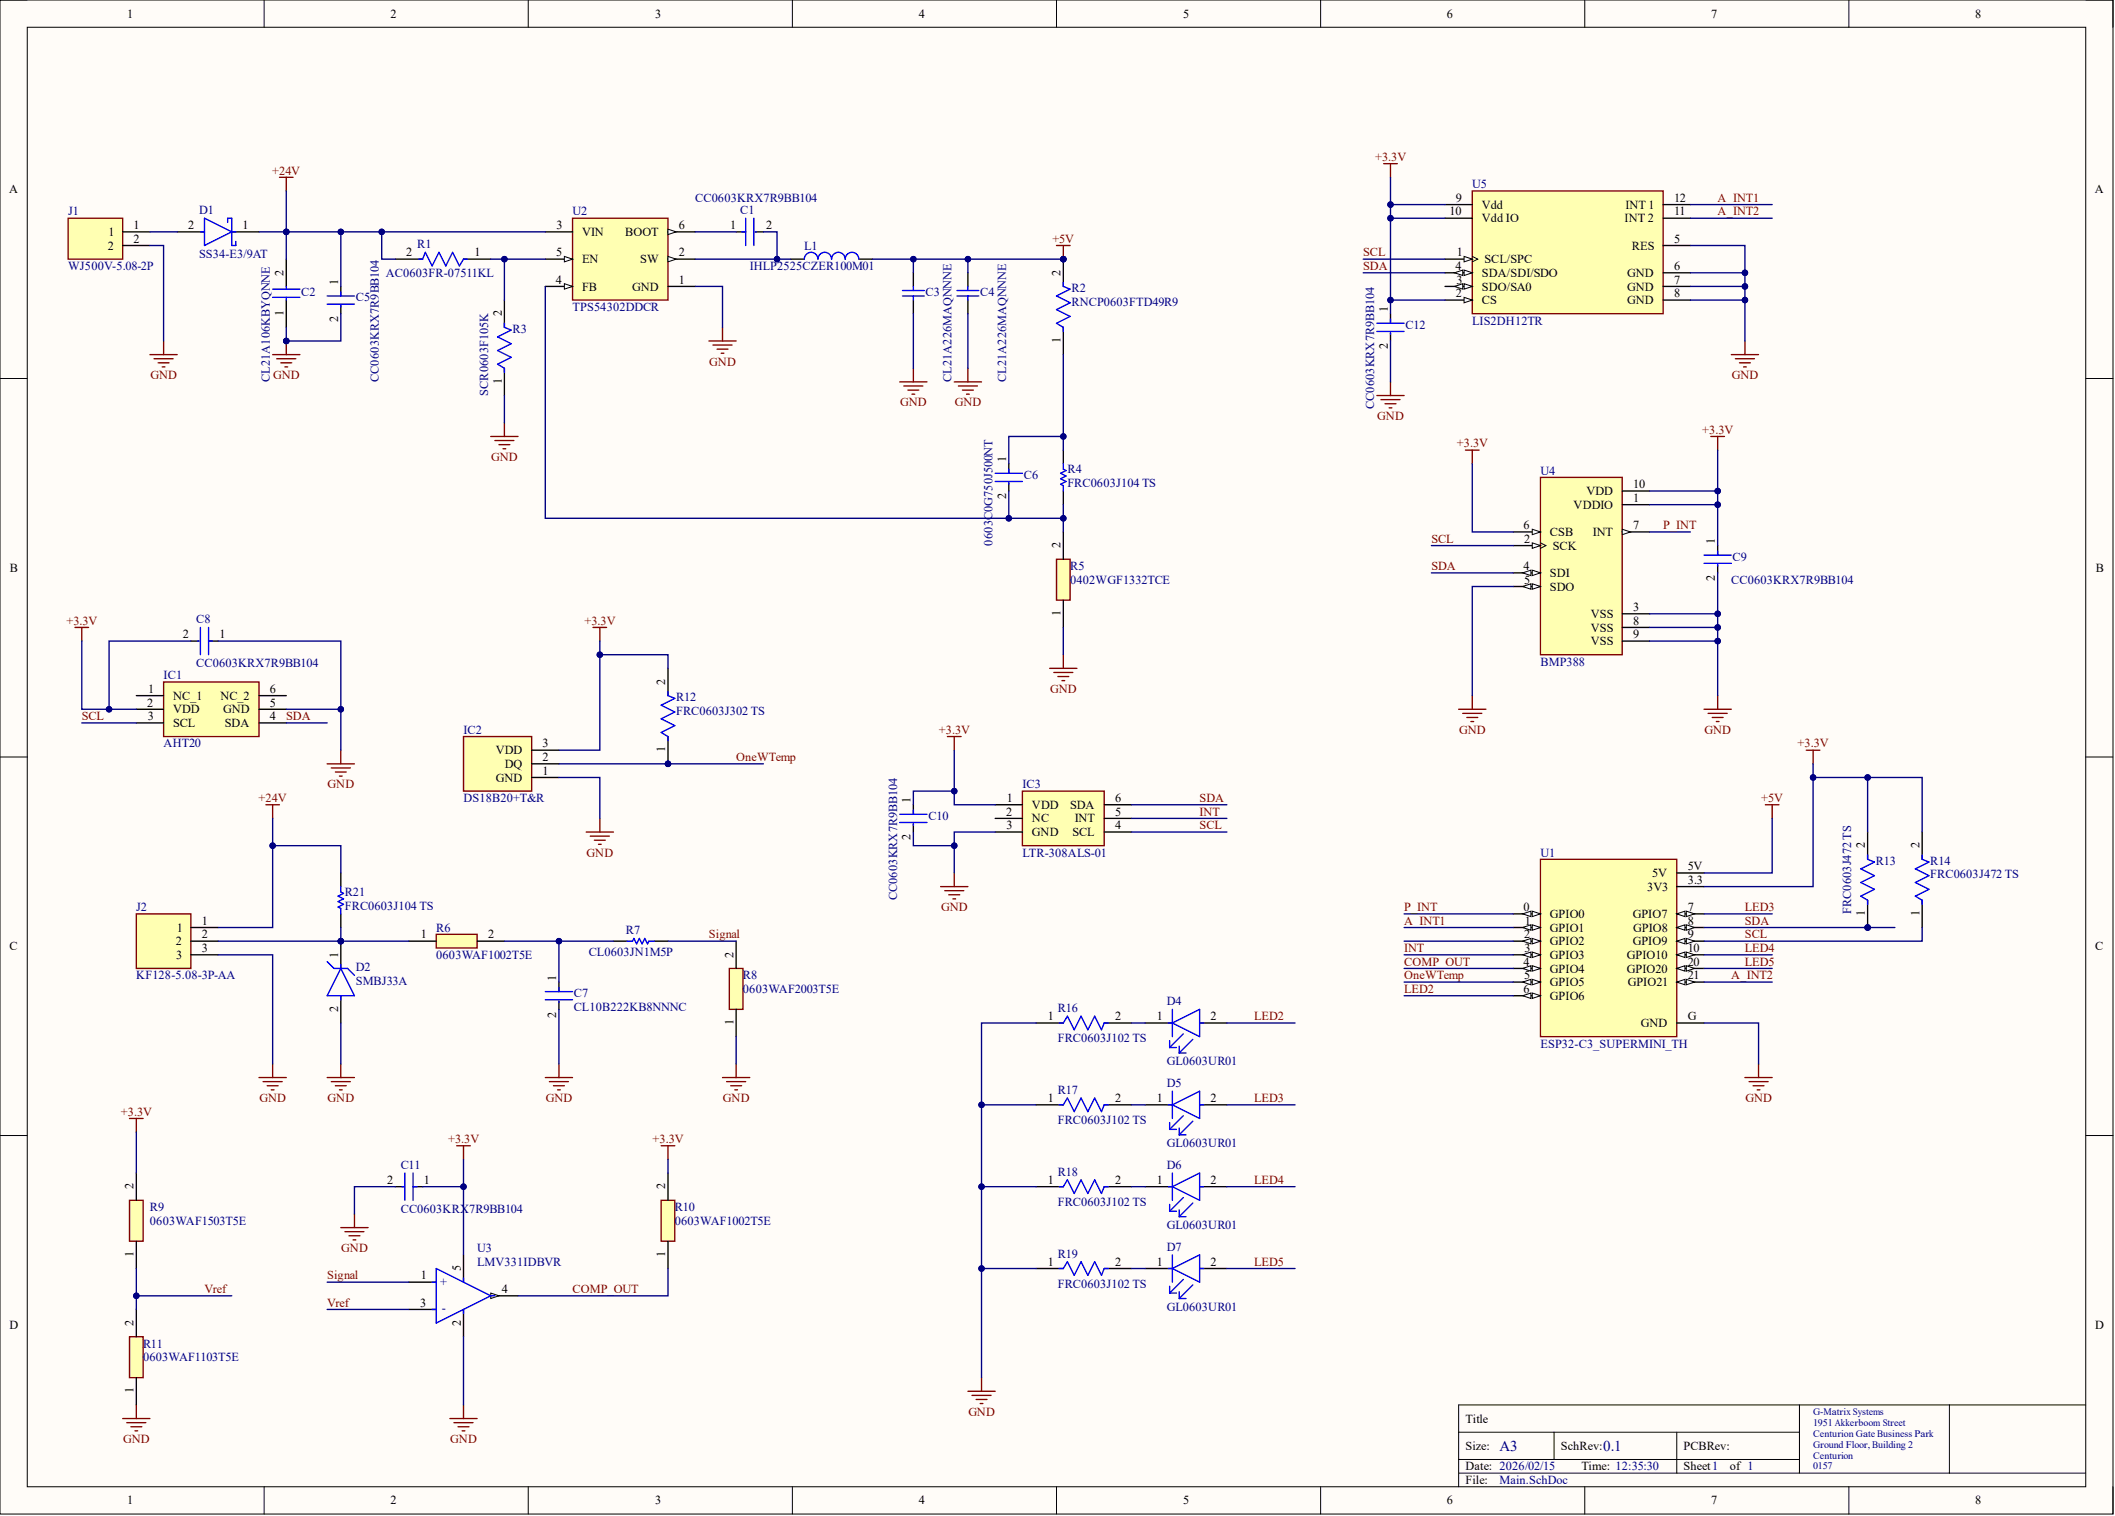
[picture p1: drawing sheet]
<svg xmlns="http://www.w3.org/2000/svg" width="393mm" height="282mm" viewBox="0 0 393 282" stroke-linecap="round" stroke-linejoin="round" font-family="sans-serif">
<defs><g id="words">
<g font-size="2.8" fill="#000081">
<text x="278.9" y="269.8">A3</text>
<text x="298.2" y="269.8">0.1</text>
</g>
<g font-size="2.3">
<text x="23.7" y="3.3">1</text>
<text x="72.6" y="3.3">2</text>
<text x="121.9" y="3.3">3</text>
<text x="170.9" y="3.3">4</text>
<text x="220.1" y="3.3">5</text>
<text x="269.1" y="3.3">6</text>
<text x="318.3" y="3.3">7</text>
<text x="367.4" y="3.3">8</text>
<text x="1.7" y="35.9">A</text>
<text x="389.6" y="35.9">A</text>
<text x="269.6" y="40.1">10</text>
<text x="270.8" y="37.5">9</text>
<text x="275.6" y="38.8">Vdd</text>
<text x="275.6" y="41.3">Vdd IO</text>
<text x="302.1" y="41.3">INT 2</text>
<text x="302.3" y="38.8">INT 1</text>
<text x="311.3" y="37.5">12</text>
<text x="311.3" y="40.1">11</text>
<text x="20" y="46.4">2</text>
<text x="20.2" y="43.9">1</text>
<text x="24.8" y="42.6">1</text>
<text x="24.8" y="45.1">2</text>
<text x="35" y="42.6">2</text>
<text x="45.1" y="42.6">1</text>
<text x="75.6" y="47.7">2</text>
<text x="88.2" y="47.7">1</text>
<text x="103.4" y="47.7">5</text>
<text x="103.5" y="42.6">3</text>
<text x="108.3" y="43.9">VIN</text>
<text x="116.3" y="43.9">BOOT</text>
<text x="126.3" y="42.6">6</text>
<text x="126.3" y="47.7">2</text>
<text x="135.8" y="42.6">1</text>
<text x="142.5" y="42.6">2</text>
<text x="270.9" y="47.7">1</text>
<text x="303.5" y="46.4">RES</text>
<text x="311.3" y="45.1">5</text>
<text x="52.7" y="51.2" transform="rotate(-90 52.7 51.2)">2</text>
<text x="62.9" y="53" transform="rotate(-90 62.9 53)">1</text>
<text x="103.4" y="52.7">4</text>
<text x="108.3" y="48.9">EN</text>
<text x="119.1" y="48.9">SW</text>
<text x="126.3" y="52.7">1</text>
<text x="197.2" y="51.2" transform="rotate(-90 197.2 51.2)">2</text>
<text x="270.7" y="50.2">4</text>
<text x="270.9" y="52.7">3</text>
<text x="275.6" y="51.5">SDA/SDI/SDO</text>
<text x="276.1" y="48.9">SCL/SPC</text>
<text x="302.6" y="51.5">GND</text>
<text x="311.3" y="50.2">6</text>
<text x="311.3" y="52.7">7</text>
<text x="52.7" y="58.7" transform="rotate(-90 52.7 58.7)">1</text>
<text x="62.9" y="59.8" transform="rotate(-90 62.9 59.8)">2</text>
<text x="93.3" y="58.8" transform="rotate(-90 93.3 58.8)">2</text>
<text x="108.3" y="54">FB</text>
<text x="117.6" y="54">GND</text>
<text x="258.1" y="58.1" transform="rotate(-90 258.1 58.1)">1</text>
<text x="270.8" y="55.3">2</text>
<text x="275.6" y="56.6">CS</text>
<text x="275.6" y="54">SDO/SA0</text>
<text x="302.6" y="54">GND</text>
<text x="302.6" y="56.6">GND</text>
<text x="311.3" y="55.3">8</text>
<text x="197.2" y="63.7" transform="rotate(-90 197.2 63.7)">1</text>
<text x="258.1" y="64.9" transform="rotate(-90 258.1 64.9)">2</text>
<text x="93.3" y="71.3" transform="rotate(-90 93.3 71.3)">1</text>
<text x="187.1" y="86" transform="rotate(-90 187.1 86)">1</text>
<text x="187.1" y="92.8" transform="rotate(-90 187.1 92.8)">2</text>
<text x="292.7" y="94.6">VDDIO</text>
<text x="295" y="92.1">VDD</text>
<text x="303.7" y="90.8">10</text>
<text x="303.7" y="93.3">1</text>
<text x="197.2" y="101.9" transform="rotate(-90 197.2 101.9)">2</text>
<text x="283.4" y="98.4">6</text>
<text x="283.4" y="100.9">2</text>
<text x="288.3" y="99.7">CSB</text>
<text x="296.2" y="99.7">INT</text>
<text x="303.7" y="98.4">7</text>
<text x="318.9" y="101.2" transform="rotate(-90 318.9 101.2)">1</text>
<text x="1.9" y="106.3">B</text>
<text x="283.4" y="106">4</text>
<text x="288.3" y="107.3">SDI</text>
<text x="288.8" y="102.2">SCK</text>
<text x="389.8" y="106.3">B</text>
<text x="283.4" y="108.5">5</text>
<text x="288.3" y="109.8">SDO</text>
<text x="303.7" y="113.6">3</text>
<text x="318.9" y="108" transform="rotate(-90 318.9 108)">2</text>
<text x="34" y="118.7">2</text>
<text x="40.8" y="118.7">1</text>
<text x="197.2" y="114.5" transform="rotate(-90 197.2 114.5)">1</text>
<text x="295.9" y="114.9">VSS</text>
<text x="295.9" y="117.4">VSS</text>
<text x="295.9" y="120">VSS</text>
<text x="303.7" y="116.2">8</text>
<text x="303.7" y="118.7">9</text>
<text x="27.4" y="131.4">2</text>
<text x="27.6" y="128.8">1</text>
<text x="32.2" y="130.1">NC_1</text>
<text x="41" y="130.1">NC_2</text>
<text x="50.2" y="131.4">5</text>
<text x="50.2" y="128.8">6</text>
<text x="123.7" y="127.3" transform="rotate(-90 123.7 127.3)">2</text>
<text x="27.5" y="133.9">3</text>
<text x="32.2" y="132.6">VDD</text>
<text x="32.2" y="135.2">SCL</text>
<text x="41.5" y="132.6">GND</text>
<text x="41.8" y="135.2">SDA</text>
<text x="50.2" y="133.9">4</text>
<text x="92.2" y="140.2">VDD</text>
<text x="93.9" y="142.8">DQ</text>
<text x="100.9" y="141.5">2</text>
<text x="100.9" y="139">3</text>
<text x="123.7" y="139.8" transform="rotate(-90 123.7 139.8)">1</text>
<text x="92.2" y="145.3">GND</text>
<text x="100.9" y="144">1</text>
<text x="169.4" y="149.4" transform="rotate(-90 169.4 149.4)">1</text>
<text x="187.3" y="149.1">1</text>
<text x="207.4" y="149.1">6</text>
<text x="187.1" y="151.7">2</text>
<text x="187.2" y="154.2">3</text>
<text x="191.9" y="150.4">VDD</text>
<text x="191.9" y="152.9">NC</text>
<text x="191.9" y="155.5">GND</text>
<text x="199" y="150.4">SDA</text>
<text x="199.4" y="155.5">SCL</text>
<text x="199.9" y="152.9">INT</text>
<text x="207.4" y="154.2">4</text>
<text x="207.4" y="151.7">5</text>
<text x="169.4" y="156.2" transform="rotate(-90 169.4 156.2)">2</text>
<text x="313.9" y="161.8">5V</text>
<text x="346.8" y="157.7" transform="rotate(-90 346.8 157.7)">2</text>
<text x="357" y="157.7" transform="rotate(-90 357 157.7)">2</text>
<text x="306.4" y="165.6">3V3</text>
<text x="307.3" y="163.1">5V</text>
<text x="313.9" y="164.3">3.3</text>
<text x="32.9" y="173.2">1</text>
<text x="37.5" y="171.9">1</text>
<text x="283.4" y="169.4">0</text>
<text x="283.6" y="171.9">1</text>
<text x="288.3" y="170.7">GPIO0</text>
<text x="288.3" y="173.2">GPIO1</text>
<text x="303.6" y="170.7">GPIO7</text>
<text x="303.7" y="173.2">GPIO8</text>
<text x="313.9" y="169.4">7</text>
<text x="313.9" y="171.9">8</text>
<text x="346.8" y="170.3" transform="rotate(-90 346.8 170.3)">1</text>
<text x="357" y="170.3" transform="rotate(-90 357 170.3)">1</text>
<text x="1.8" y="176.7">C</text>
<text x="32.7" y="175.7">2</text>
<text x="32.8" y="178.3">3</text>
<text x="37.5" y="174.5">2</text>
<text x="37.5" y="177">3</text>
<text x="62.9" y="178" transform="rotate(-90 62.9 178)">1</text>
<text x="78.3" y="174.5">1</text>
<text x="90.8" y="174.5">2</text>
<text x="136.4" y="178" transform="rotate(-90 136.4 178)">2</text>
<text x="283.4" y="179.6">4</text>
<text x="283.4" y="174.5">2</text>
<text x="283.5" y="177">3</text>
<text x="288.3" y="175.7">GPIO2</text>
<text x="288.3" y="178.3">GPIO3</text>
<text x="302.5" y="178.3">GPIO10</text>
<text x="303.6" y="175.7">GPIO9</text>
<text x="313.9" y="174.5">9</text>
<text x="313.9" y="177">10</text>
<text x="313.9" y="179.6">20</text>
<text x="389.7" y="176.7">C</text>
<text x="103.4" y="182.3" transform="rotate(-90 103.4 182.3)">1</text>
<text x="283.4" y="184.6">6</text>
<text x="283.4" y="182.1">5</text>
<text x="288.3" y="180.8">GPIO4</text>
<text x="288.3" y="183.4">GPIO5</text>
<text x="288.3" y="185.9">GPIO6</text>
<text x="302.5" y="180.8">GPIO20</text>
<text x="302.7" y="183.4">GPIO21</text>
<text x="313.9" y="182.1">21</text>
<text x="62.9" y="188.2" transform="rotate(-90 62.9 188.2)">2</text>
<text x="103.4" y="189.2" transform="rotate(-90 103.4 189.2)">2</text>
<text x="136.4" y="190.5" transform="rotate(-90 136.4 190.5)">1</text>
<text x="194.9" y="189.7">1</text>
<text x="207.4" y="189.7">2</text>
<text x="215.2" y="189.7">1</text>
<text x="225.1" y="189.7">2</text>
<text x="305.2" y="191">GND</text>
<text x="313.9" y="189.7">G</text>
<text x="194.9" y="204.9">1</text>
<text x="207.4" y="204.9">2</text>
<text x="215.2" y="204.9">1</text>
<text x="225.1" y="204.9">2</text>
<text x="24.8" y="221.1" transform="rotate(-90 24.8 221.1)">2</text>
<text x="72" y="220.1">2</text>
<text x="78.8" y="220.1">1</text>
<text x="123.7" y="221.1" transform="rotate(-90 123.7 221.1)">2</text>
<text x="194.9" y="220.1">1</text>
<text x="207.4" y="220.1">2</text>
<text x="215.2" y="220.1">1</text>
<text x="225.1" y="220.1">2</text>
<text x="24.8" y="233.7" transform="rotate(-90 24.8 233.7)">1</text>
<text x="123.7" y="233.7" transform="rotate(-90 123.7 233.7)">1</text>
<text x="78.3" y="237.9">1</text>
<text x="85.7" y="236.4" transform="rotate(-90 85.7 236.4)">5</text>
<text x="194.9" y="235.3">1</text>
<text x="207.4" y="235.3">2</text>
<text x="215.2" y="235.3">1</text>
<text x="225.1" y="235.3">2</text>
<text x="78.2" y="243">3</text>
<text x="93.3" y="240.4">4</text>
<text x="1.8" y="247.1">D</text>
<text x="24.8" y="246.5" transform="rotate(-90 24.8 246.5)">2</text>
<text x="85.7" y="246.5" transform="rotate(-90 85.7 246.5)">2</text>
<text x="389.7" y="247.1">D</text>
<text x="24.8" y="259" transform="rotate(-90 24.8 259)">1</text>
<text x="272.5" y="264.5">Title</text>
<text x="272.5" y="269.6">Size:</text>
<text x="290.3" y="269.6">SchRev:</text>
<text x="313.1" y="269.6">PCBRev:</text>
<text x="272.5" y="273.4">Date: 2026/02/15</text>
<text x="272.5" y="275.9">File:</text>
<text x="294.1" y="273.4">Time: 12:35:30</text>
<text x="313.1" y="273.4">Sheet1</text>
<text x="321.7" y="273.4">of 1</text>
<text x="23.7" y="279.7">1</text>
<text x="72.6" y="279.7">2</text>
<text x="121.9" y="279.7">3</text>
<text x="170.9" y="279.7">4</text>
<text x="220.1" y="279.7">5</text>
<text x="269.1" y="279.7">6</text>
<text x="318.3" y="279.7">7</text>
<text x="367.4" y="279.7">8</text>
</g>
<g font-size="2.3" fill="#810000">
<text x="255.7" y="29.9">+3.3V</text>
<text x="50.6" y="32.5">+24V</text>
<text x="319.5" y="37.5">A_INT1</text>
<text x="319.5" y="40.1">A_INT2</text>
<text x="195.7" y="45.1">+5V</text>
<text x="253.5" y="47.7">SCL</text>
<text x="253.5" y="50.2">SDA</text>
<text x="28" y="70.5">GND</text>
<text x="50.8" y="70.5">GND</text>
<text x="131.9" y="68">GND</text>
<text x="322.1" y="70.5">GND</text>
<text x="167.4" y="75.6">GND</text>
<text x="177.6" y="75.6">GND</text>
<text x="256.2" y="78.1">GND</text>
<text x="270.9" y="83.2">+3.3V</text>
<text x="316.6" y="80.6">+3.3V</text>
<text x="91.4" y="85.7">GND</text>
<text x="266.2" y="100.9">SCL</text>
<text x="309.3" y="98.4">P_INT</text>
<text x="266.2" y="106">SDA</text>
<text x="12.3" y="116.2">+3.3V</text>
<text x="108.7" y="116.2">+3.3V</text>
<text x="195.3" y="128.8">GND</text>
<text x="15.2" y="133.9">SCL</text>
<text x="53.2" y="133.9">SDA</text>
<text x="174.6" y="136.4">+3.3V</text>
<text x="271.4" y="136.4">GND</text>
<text x="317" y="136.4">GND</text>
<text x="136.9" y="141.5">OneWTemp</text>
<text x="334.3" y="139">+3.3V</text>
<text x="48.1" y="149.1">+24V</text>
<text x="60.9" y="146.6">GND</text>
<text x="223.1" y="149.1">SDA</text>
<text x="327.6" y="149.1">+5V</text>
<text x="223.1" y="154.2">SCL</text>
<text x="223.1" y="151.7">INT</text>
<text x="109.1" y="159.3">GND</text>
<text x="175" y="169.4">GND</text>
<text x="261.1" y="171.9">A_INT1</text>
<text x="261.1" y="169.4">P_INT</text>
<text x="324.5" y="171.9">SDA</text>
<text x="324.5" y="169.4">LED3</text>
<text x="131.8" y="174.5">Signal</text>
<text x="261.1" y="179.6">COMP_OUT</text>
<text x="261.1" y="177">INT</text>
<text x="324.5" y="174.5">SCL</text>
<text x="324.5" y="177">LED4</text>
<text x="324.5" y="179.6">LED5</text>
<text x="261.1" y="182.1">OneWTemp</text>
<text x="261.1" y="184.6">LED2</text>
<text x="322" y="182.1">A_INT2</text>
<text x="233.2" y="189.7">LED2</text>
<text x="22.5" y="207.5">+3.3V</text>
<text x="48.3" y="204.9">GND</text>
<text x="60.9" y="204.9">GND</text>
<text x="101.5" y="204.9">GND</text>
<text x="134.5" y="204.9">GND</text>
<text x="233.2" y="204.9">LED3</text>
<text x="324.6" y="204.9">GND</text>
<text x="83.3" y="212.5">+3.3V</text>
<text x="121.4" y="212.5">+3.3V</text>
<text x="233.2" y="220.1">LED4</text>
<text x="63.5" y="232.8">GND</text>
<text x="60.8" y="237.9">Signal</text>
<text x="233.2" y="235.3">LED5</text>
<text x="38" y="240.4">Vref</text>
<text x="60.8" y="243">Vref</text>
<text x="106.5" y="240.4">COMP_OUT</text>
<text x="180.1" y="263.2">GND</text>
<text x="22.9" y="268.3">GND</text>
<text x="83.8" y="268.3">GND</text>
</g>
<g font-size="2.3" fill="#000081">
<text x="273.8" y="35">U5</text>
<text x="12.7" y="40.1">J1</text>
<text x="37" y="39.8">D1</text>
<text x="106.5" y="40.1">U2</text>
<text x="129.3" y="37.5">CC0603KRX7R9BB104</text>
<text x="137.7" y="39.8">C1</text>
<text x="37" y="47.9">SS34-E3/9AT</text>
<text x="77.6" y="46.2">R1</text>
<text x="149.6" y="46.4">L1</text>
<text x="12.7" y="50.2">WJ500V-5.08-2P</text>
<text x="71.7" y="51.5">AC0603FR-07511KL</text>
<text x="139.4" y="50.2">IHLP2525CZER100M01</text>
<text x="56" y="55">C2</text>
<text x="66.2" y="56">C5</text>
<text x="106.5" y="57.8">TPS54302DDCR</text>
<text x="172.1" y="55">C3</text>
<text x="182.3" y="55">C4</text>
<text x="199.3" y="54.3">R2</text>
<text x="199.3" y="56.8">RNCP0603FTD49R9</text>
<text x="95.3" y="61.9">R3</text>
<text x="261.4" y="61.1">C12</text>
<text x="273.8" y="60.4">LIS2DH12TR</text>
<text x="50.2" y="71" transform="rotate(-90 50.2 71)">CL21A106KBYQNNE</text>
<text x="70.5" y="71" transform="rotate(-90 70.5 71)">CC0603KRX7R9BB104</text>
<text x="177" y="71" transform="rotate(-90 177 71)">CL21A226MAQNNNE</text>
<text x="187.1" y="71" transform="rotate(-90 187.1 71)">CL21A226MAQNNNE</text>
<text x="90.8" y="73.5" transform="rotate(-90 90.8 73.5)">SCR0603F105K</text>
<text x="255.6" y="76.1" transform="rotate(-90 255.6 76.1)">CC0603KRX7R9BB104</text>
<text x="190.4" y="89">C6</text>
<text x="198.5" y="88">R4</text>
<text x="286.5" y="88.3">U4</text>
<text x="198.5" y="90.5">FRC0603J104 TS</text>
<text x="184.6" y="101.4" transform="rotate(-90 184.6 101.4)">0603C0G750J500NT</text>
<text x="199" y="106">R5</text>
<text x="322.2" y="104.2">C9</text>
<text x="199" y="108.5">0402WGF1332TCE</text>
<text x="322" y="108.5">CC0603KRX7R9BB104</text>
<text x="36.5" y="115.9">C8</text>
<text x="36.5" y="124">CC0603KRX7R9BB104</text>
<text x="286.5" y="123.8">BMP388</text>
<text x="30.4" y="126.3">IC1</text>
<text x="125.8" y="130.4">R12</text>
<text x="86.2" y="136.4">IC2</text>
<text x="125.8" y="132.9">FRC0603J302 TS</text>
<text x="30.4" y="139">AHT20</text>
<text x="86.2" y="149.1">DS18B20+T&amp;R</text>
<text x="190.1" y="146.6">IC3</text>
<text x="172.7" y="152.4">C10</text>
<text x="190.1" y="159.3">LTR-308ALS-01</text>
<text x="286.5" y="159.3">U1</text>
<text x="348.9" y="160.8">R13</text>
<text x="359" y="160.8">R14</text>
<text x="64.1" y="166.6">R21</text>
<text x="166.8" y="167.4" transform="rotate(-90 166.8 167.4)">CC0603KRX7R9BB104</text>
<text x="359" y="163.3">FRC0603J472 TS</text>
<text x="25.4" y="169.4">J2</text>
<text x="64.1" y="169.2">FRC0603J104 TS</text>
<text x="81.1" y="173.2">R6</text>
<text x="116.4" y="173.7">R7</text>
<text x="344.3" y="169.9" transform="rotate(-90 344.3 169.9)">FRC0603J472TS</text>
<text x="81.1" y="178.3">0603WAF1002T5E</text>
<text x="109.5" y="177.8">CL0603JN1M5P</text>
<text x="25.4" y="182.1">KF128-5.08-3P-AA</text>
<text x="66.2" y="180.6">D2</text>
<text x="66.2" y="183.1">SMBJ33A</text>
<text x="106.7" y="185.4">C7</text>
<text x="138.2" y="182.1">R8</text>
<text x="138.2" y="184.6">0603WAF2003T5E</text>
<text x="106.7" y="187.9">CL10B222KB8NNNC</text>
<text x="196.7" y="188.2">R16</text>
<text x="217" y="186.9">D4</text>
<text x="196.7" y="193.8">FRC0603J102 TS</text>
<text x="286.5" y="194.8">ESP32-C3_SUPERMINI_TH</text>
<text x="196.7" y="203.4">R17</text>
<text x="217" y="202.1">D5</text>
<text x="217" y="198.1">GL0603UR01</text>
<text x="196.7" y="209">FRC0603J102 TS</text>
<text x="217" y="213.3">GL0603UR01</text>
<text x="74.5" y="217.3">C11</text>
<text x="196.7" y="218.6">R18</text>
<text x="217" y="217.3">D6</text>
<text x="27.9" y="225.2">R9</text>
<text x="27.9" y="227.7">0603WAF1503T5E</text>
<text x="74.5" y="225.5">CC0603KRX7R9BB104</text>
<text x="125.5" y="225.2">R10</text>
<text x="125.5" y="227.7">0603WAF1002T5E</text>
<text x="196.7" y="224.2">FRC0603J102 TS</text>
<text x="88.7" y="232.8">U3</text>
<text x="196.7" y="233.8">R19</text>
<text x="217" y="228.5">GL0603UR01</text>
<text x="217" y="232.6">D7</text>
<text x="81.9" y="239.2">+</text>
<text x="88.7" y="235.3">LMV331IDBVR</text>
<text x="196.7" y="239.4">FRC0603J102 TS</text>
<text x="82.1" y="244">-</text>
<text x="217" y="243.7">GL0603UR01</text>
<text x="26.6" y="250.6">R11</text>
<text x="26.6" y="253.1">0603WAF1103T5E</text>
<text x="278.9" y="275.9">Main.SchDoc</text>
</g>
<g font-size="1.9" fill="#000081">
<text x="337.2" y="263.1">G-Matrix Systems</text>
<text x="337.2" y="267.1">Centurion Gate Business Park</text>
<text x="337.2" y="269.2">Ground Floor, Building 2</text>
<text x="337.2" y="265.1">1951 Akkerboom Street</text>
<text x="337.2" y="271.2">Centurion</text>
<text x="337.2" y="273.2">0157</text>
</g>
</g></defs>
<path d="M0 0h393v281.5h-393z" fill-rule="evenodd" fill="#fffcf8"/>
<path d="M0 0h393v281.5h-393z" fill="none" stroke="#000" stroke-width=".19"/>
<path d="M5.1 5.1h382.8v271.3h-382.8z" fill-rule="evenodd" fill="#fffcf8"/>
<g fill="none" stroke="#000" stroke-width=".19">
<path d="M0 0h5.1M49.1 0v5.1M98.2 0v5.1M147.4 0v5.1M196.5 0v5.1M245.6 0v5.1M294.7 0v5.1M343.9 0v5.1M387.9 0h5.1v5.1M5.1 5.1h382.8v271.3h-382.8zM0 70.4h5.1M387.9 70.4h5.1"/>
<path d="M0 140.8h5.1M387.9 140.8h5.1M0 211.1h5.1M387.9 211.1h5.1M49.1 276.4v5.1M98.2 276.4v5.1M147.4 276.4v5.1M196.5 276.4v5.1M245.6 276.4v5.1M271.3 266.3h63.4M271.3 273.9h116.6M271.3 271.4h63.4"/>
<path d="M289 266.3v5.1M294.7 276.4v5.1M311.8 266.3v7.6M334.7 261.2v12.7M343.9 276.4v5.1M362.6 261.2v12.7M387.9 261.2h-116.6v15.2M393 276.4v5.1"/>
</g>
<path d="M286.5 159.8h25.3v32.9h-25.3z" fill-rule="evenodd" fill="#ffffb2"/>
<path d="M286.5 159.8h25.3v32.9h-25.3z" fill="none" stroke="#810000" stroke-width=".25"/>
<path d="M281.4 169.9h5.1" fill="none" stroke="#000" stroke-width=".25"/>
<path d="M285 169.4l1.5 .5-1.5 .5z" fill="#f8fcff"/>
<path d="M285 169.4l1.5 .5-1.5 .5z" fill="none" stroke="#000" stroke-width=".19"/>
<path d="M283.2 169.9l1.5-.5v1z" fill="#f8fcff"/>
<path d="M283.2 169.9l1.5-.5v1z" fill="none" stroke="#000" stroke-width=".19"/>
<path d="M281.4 172.5h5.1" fill="none" stroke="#000" stroke-width=".25"/>
<path d="M285 171.9l1.5 .6-1.5 .5z" fill="#f8fcff"/>
<path d="M285 171.9l1.5 .6-1.5 .5z" fill="none" stroke="#000" stroke-width=".19"/>
<path d="M283.2 172.5l1.5-.6v1.1z" fill="#f8fcff"/>
<path d="M283.2 172.5l1.5-.6v1.1z" fill="none" stroke="#000" stroke-width=".19"/>
<path d="M281.4 175h5.1" fill="none" stroke="#000" stroke-width=".25"/>
<path d="M285 174.5l1.5 .5-1.5 .5z" fill="#f8fcff"/>
<path d="M285 174.5l1.5 .5-1.5 .5z" fill="none" stroke="#000" stroke-width=".19"/>
<path d="M283.2 175l1.5-.5v1z" fill="#f8fcff"/>
<path d="M283.2 175l1.5-.5v1z" fill="none" stroke="#000" stroke-width=".19"/>
<path d="M281.4 177.5h5.1" fill="none" stroke="#000" stroke-width=".25"/>
<path d="M285 177l1.5 .5-1.5 .5z" fill="#f8fcff"/>
<path d="M285 177l1.5 .5-1.5 .5z" fill="none" stroke="#000" stroke-width=".19"/>
<path d="M283.2 177.5l1.5-.5v1z" fill="#f8fcff"/>
<path d="M283.2 177.5l1.5-.5v1z" fill="none" stroke="#000" stroke-width=".19"/>
<path d="M281.4 180.1h5.1" fill="none" stroke="#000" stroke-width=".25"/>
<path d="M285 179.6l1.5 .5-1.5 .5z" fill="#f8fcff"/>
<path d="M285 179.6l1.5 .5-1.5 .5z" fill="none" stroke="#000" stroke-width=".19"/>
<path d="M283.2 180.1l1.5-.5v1z" fill="#f8fcff"/>
<path d="M283.2 180.1l1.5-.5v1z" fill="none" stroke="#000" stroke-width=".19"/>
<path d="M281.4 182.6h5.1" fill="none" stroke="#000" stroke-width=".25"/>
<path d="M285 182.1l1.5 .5-1.5 .5z" fill="#f8fcff"/>
<path d="M285 182.1l1.5 .5-1.5 .5z" fill="none" stroke="#000" stroke-width=".19"/>
<path d="M283.2 182.6l1.5-.5v1z" fill="#f8fcff"/>
<path d="M283.2 182.6l1.5-.5v1z" fill="none" stroke="#000" stroke-width=".19"/>
<path d="M281.4 185.1h5.1" fill="none" stroke="#000" stroke-width=".25"/>
<path d="M285 184.6l1.5 .5-1.5 .5z" fill="#f8fcff"/>
<path d="M285 184.6l1.5 .5-1.5 .5z" fill="none" stroke="#000" stroke-width=".19"/>
<path d="M283.2 185.1l1.5-.5v1z" fill="#f8fcff"/>
<path d="M283.2 185.1l1.5-.5v1z" fill="none" stroke="#000" stroke-width=".19"/>
<path d="M311.8 162.3h5.1M311.8 164.8h5.1M311.8 169.9h5.1" fill="none" stroke="#000" stroke-width=".25"/>
<path d="M311.8 169.9l1.6-.5v1z" fill="#f8fcff"/>
<path d="M311.8 169.9l1.6-.5v1z" fill="none" stroke="#000" stroke-width=".19"/>
<path d="M313.6 169.4l1.5 .5-1.5 .5z" fill="#f8fcff"/>
<path d="M313.6 169.4l1.5 .5-1.5 .5z" fill="none" stroke="#000" stroke-width=".19"/>
<path d="M311.8 172.5h5.1" fill="none" stroke="#000" stroke-width=".25"/>
<path d="M311.8 172.5l1.6-.6v1.1z" fill="#f8fcff"/>
<path d="M311.8 172.5l1.6-.6v1.1z" fill="none" stroke="#000" stroke-width=".19"/>
<path d="M313.6 171.9l1.5 .6-1.5 .5z" fill="#f8fcff"/>
<path d="M313.6 171.9l1.5 .6-1.5 .5z" fill="none" stroke="#000" stroke-width=".19"/>
<path d="M311.8 175h5.1" fill="none" stroke="#000" stroke-width=".25"/>
<path d="M311.8 175l1.6-.5v1z" fill="#f8fcff"/>
<path d="M311.8 175l1.6-.5v1z" fill="none" stroke="#000" stroke-width=".19"/>
<path d="M313.6 174.5l1.5 .5-1.5 .5z" fill="#f8fcff"/>
<path d="M313.6 174.5l1.5 .5-1.5 .5z" fill="none" stroke="#000" stroke-width=".19"/>
<path d="M311.8 177.5h5.1" fill="none" stroke="#000" stroke-width=".25"/>
<path d="M311.8 177.5l1.6-.5v1z" fill="#f8fcff"/>
<path d="M311.8 177.5l1.6-.5v1z" fill="none" stroke="#000" stroke-width=".19"/>
<path d="M313.6 177l1.5 .5-1.5 .5z" fill="#f8fcff"/>
<path d="M313.6 177l1.5 .5-1.5 .5z" fill="none" stroke="#000" stroke-width=".19"/>
<path d="M311.8 180.1h5.1" fill="none" stroke="#000" stroke-width=".25"/>
<path d="M311.8 180.1l1.6-.5v1z" fill="#f8fcff"/>
<path d="M311.8 180.1l1.6-.5v1z" fill="none" stroke="#000" stroke-width=".19"/>
<path d="M313.6 179.6l1.5 .5-1.5 .5z" fill="#f8fcff"/>
<path d="M313.6 179.6l1.5 .5-1.5 .5z" fill="none" stroke="#000" stroke-width=".19"/>
<path d="M311.8 182.6h5.1" fill="none" stroke="#000" stroke-width=".25"/>
<path d="M311.8 182.6l1.6-.5v1z" fill="#f8fcff"/>
<path d="M311.8 182.6l1.6-.5v1z" fill="none" stroke="#000" stroke-width=".19"/>
<path d="M313.6 182.1l1.5 .5-1.5 .5z" fill="#f8fcff"/>
<path d="M313.6 182.1l1.5 .5-1.5 .5z" fill="none" stroke="#000" stroke-width=".19"/>
<path d="M311.8 190.2h5.1" fill="none" stroke="#000" stroke-width=".25"/>
<path d="M12.7 40.6h10.1v7.6h-10.1z" fill-rule="evenodd" fill="#ffffb2"/>
<path d="M12.7 40.6h10.1v7.6h-10.1zM27.9 65.9h5.1M28.6 66.7h3.6M29.4 67.5h2M30.2 68.2h.5M30.4 63.4v2.5M328.3 149.6h2.6M329.6 149.6v2.6" fill="none" stroke="#810000" stroke-width=".25"/>
<path d="M22.8 43.1h5.1M22.8 45.6h5.1M33 43.1h5M43.1 43.1h5.1" fill="none" stroke="#000" stroke-width=".25"/>
<path d="M37.3 43.1h.7M38 40.6l5.1 2.5-5.1 2.5zM42.3 41.3v-.7h.8v5h.8v-.7M43.1 43.1h.8" fill="none" stroke="#00f" stroke-width=".25"/>
<path d="M25.4 169.9h10.1v10.2h-10.1z" fill-rule="evenodd" fill="#ffffb2"/>
<path d="M49.4 149.6h2.6M50.7 149.6v2.6M25.4 169.9h10.1v10.2h-10.1zM50.7 197.8v2.6M48.2 200.4h5M48.9 201.1h3.6M49.7 201.9h2M50.5 202.6h.5" fill="none" stroke="#810000" stroke-width=".25"/>
<path d="M35.5 172.5h5.1M35.5 175h5.1M35.5 177.5h5.1" fill="none" stroke="#000" stroke-width=".25"/>
<circle cx="63.4" cy="175" r=".51" fill="#000081"/>
<circle cx="63.4" cy="175" r=".51" fill="none" stroke="#000081" stroke-width=".19"/>
<path d="M63.4 175v5.1M63.4 185.1v5.1" fill="none" stroke="#000" stroke-width=".25"/>
<circle cx="63.4" cy="175" r=".51" fill="#000081"/>
<circle cx="63.4" cy="175" r=".51" fill="none" stroke="#000081" stroke-width=".19"/>
<path d="M60.8 178.8l1.3 1.3h2.6l1.2 1.2M63.4 179.3v.8M63.4 180.1l2.5 5h-5.1zM63.4 185.1v.8" fill="none" stroke="#00f" stroke-width=".25"/>
<path d="M63.4 197.8v2.6M60.8 200.4h5.1M61.6 201.1h3.6M62.4 201.9h2M63.1 202.6h.5" fill="none" stroke="#810000" stroke-width=".25"/>
<path d="M81.1 173.7h7.6v2.6h-7.6z" fill-rule="evenodd" fill="#ffffb2"/>
<path d="M81.1 173.7h7.6v2.6h-7.6zM103.9 197.8v2.6M101.4 200.4h5.1M102.2 201.1h3.5M102.9 201.9h2.1M103.7 202.6h.5" fill="none" stroke="#810000" stroke-width=".25"/>
<path d="M76.1 175h5M88.7 175h5.1M103.9 182.6v1.8M103.9 186.1v1.6" fill="none" stroke="#000" stroke-width=".25"/>
<path d="M101.4 184.4h5.1M101.4 185.9h5.1M103.9 183.6v.8M103.9 186.1v.3" fill="none" stroke="#00f" stroke-width=".25"/>
<path d="M135.6 180.1h2.6v7.6h-2.6z" fill-rule="evenodd" fill="#ffffb2"/>
<path d="M135.6 180.1h2.6v7.6h-2.6zM136.9 197.8v2.6M134.4 200.4h5M135.1 201.1h3.6M135.9 201.9h2M136.7 202.6h.5M22.8 263.8h5.1M23.6 264.5h3.5M24.3 265.3h2.1M25.1 266h.5M25.4 261.2v2.6" fill="none" stroke="#810000" stroke-width=".25"/>
<path d="M136.9 175v5.1M136.9 187.7v5M76.1 238.4h5M76.1 243.5h5M91.3 240.9h5" fill="none" stroke="#000" stroke-width=".25"/>
<path d="M91.3 240.4l1.5 .5-1.5 .5z" fill="#f8fcff"/>
<path d="M91.3 240.4l1.5 .5-1.5 .5z" fill="none" stroke="#000" stroke-width=".19"/>
<path d="M114.1 175h2.5M121.7 175h2.5M86.2 233.3v5.1M86.2 243.5v5" fill="none" stroke="#000" stroke-width=".25"/>
<path d="M116.6 175h1l.3-.5 .5 1 .5-1 .5 1 .5-1 .5 1 .3-.5h1M80.4 238.4h.7M81.1 235.9l10.2 5-10.2 5.1zM86.2 237.6v.8M80.4 243.5h.7M86.2 243.5v.7M91.3 240.9h.7" fill="none" stroke="#00f" stroke-width=".25"/>
<path d="M335.9 139.5h2.6M337.2 139.5v2.5M24.1 208h2.5M25.4 208v2.5M84.9 213h2.6M86.2 213v2.6M83.7 263.8h5M84.4 264.5h3.6M85.2 265.3h2M85.9 266h.6M86.2 261.2v2.6" fill="none" stroke="#810000" stroke-width=".25"/>
<path d="M24.1 223.2h2.5v7.6h-2.5z" fill-rule="evenodd" fill="#ffffb2"/>
<path d="M24.1 223.2h2.5v7.6h-2.5z" fill="none" stroke="#810000" stroke-width=".25"/>
<path d="M25.4 218.1v5.1M25.4 230.8v5.1" fill="none" stroke="#000" stroke-width=".25"/>
<path d="M24.1 248.5h2.5v7.6h-2.5z" fill-rule="evenodd" fill="#ffffb2"/>
<path d="M24.1 248.5h2.5v7.6h-2.5z" fill="none" stroke="#810000" stroke-width=".25"/>
<path d="M25.4 243.5v5M25.4 256.1v5.1" fill="none" stroke="#000" stroke-width=".25"/>
<path d="M123 223.2h2.5v7.6h-2.5z" fill-rule="evenodd" fill="#ffffb2"/>
<path d="M123 213h2.5M124.2 213v2.6M123 223.2h2.5v7.6h-2.5z" fill="none" stroke="#810000" stroke-width=".25"/>
<path d="M124.2 218.1v5.1M124.2 230.8v5.1" fill="none" stroke="#000" stroke-width=".25"/>
<path d="M106.5 40.6h17.7v15.2h-17.7z" fill-rule="evenodd" fill="#ffffb2"/>
<path d="M106.5 40.6h17.7v15.2h-17.7z" fill="none" stroke="#810000" stroke-width=".25"/>
<path d="M101.4 43.1h5.1M124.2 43.1h5.1" fill="none" stroke="#000" stroke-width=".25"/>
<path d="M124.2 42.6l1.6 .5-1.6 .5z" fill="#f8fcff"/>
<path d="M124.2 42.6l1.6 .5-1.6 .5z" fill="none" stroke="#000" stroke-width=".19"/>
<path d="M101.4 48.2h5.1" fill="none" stroke="#000" stroke-width=".25"/>
<path d="M105 47.7l1.5 .5-1.5 .5z" fill="#f8fcff"/>
<path d="M105 47.7l1.5 .5-1.5 .5z" fill="none" stroke="#000" stroke-width=".19"/>
<path d="M101.4 53.3h5.1" fill="none" stroke="#000" stroke-width=".25"/>
<path d="M105 52.7l1.5 .6-1.5 .5z" fill="#f8fcff"/>
<path d="M105 52.7l1.5 .6-1.5 .5z" fill="none" stroke="#000" stroke-width=".19"/>
<path d="M124.2 48.2h5.1" fill="none" stroke="#000" stroke-width=".25"/>
<path d="M124.2 47.7l1.6 .5-1.6 .5z" fill="#f8fcff"/>
<path d="M124.2 47.7l1.6 .5-1.6 .5z" fill="none" stroke="#000" stroke-width=".19"/>
<path d="M53.2 48.2v5.1M53.2 55.8v5.1M124.2 53.3h5.1" fill="none" stroke="#000" stroke-width=".25"/>
<path d="M50.7 55.3h5.1M50.7 53.8h5.1M53.2 53.3v.5M53.2 55.3v.5" fill="none" stroke="#00f" stroke-width=".25"/>
<path d="M50.7 65.9h5.1M51.5 66.7h3.5M52.2 67.5h2.1M53 68.2h.5M53.2 63.4v2.5" fill="none" stroke="#810000" stroke-width=".25"/>
<circle cx="53.2" cy="63.4" r=".51" fill="#000081"/>
<circle cx="53.2" cy="63.4" r=".51" fill="none" stroke="#000081" stroke-width=".19"/>
<g fill="none" stroke="#000" stroke-width=".25">
<path d="M63.4 53.3v1.7M63.4 56.8v1.5M73.5 48.2h5.1M86.2 48.2h5.1M93.8 55.8v5.1M136.9 43.1h1.8M140.5 43.1h1.5M147 48.2h2.6M159.7 48.2h2.6M169.9 50.7v2.6M169.9 55.8v2.5M180 50.7v2.6"/>
<path d="M180 55.8v2.5M93.8 68.5v5"/>
</g>
<g fill="none" stroke="#00f" stroke-width=".25">
<path d="M60.8 55h5.1M60.8 56.6h5.1M63.4 54.3v.7M63.4 56.8v.3M77.8 48.2h.8l.5-1.3 1.3 2.6 1.2-2.6 1.3 2.6 1.3-2.6 1.2 2.6 .8-1.3h.8M137.9 43.1h.8M138.7 40.6v5M140.2 40.6v5M140.5 43.1h.2M149.6 48.2a1.27 1.27 0 0 1 1.3-1.3 1.27 1.27 0 0 1 1.2 1.3 1.27 1.27 0 0 1 1.3-1.3 1.27 1.27 0 0 1 1.3 1.3 1.27 1.27 0 0 1 1.2-1.3 1.27 1.27 0 0 1 1.3 1.3 1.27 1.27 0 0 1 1.3-1.3 1.27 1.27 0 0 1 1.2 1.3M167.8 55h4.1M167.8 54h4.1"/>
<path d="M169.9 53.3v.7M169.9 55v.8M178 55h4M178 54h4M180 53.3v.7M180 55v.8M93.8 60.1v.8l1.3 .5-2.6 1.2 2.6 1.3-2.6 1.3 2.6 1.2-2.6 1.3 1.3 .8v.7"/>
</g>
<g fill="none" stroke="#810000" stroke-width=".25">
<path d="M93.8 78.6v2.6M131.8 63.4h5.1M132.6 64.2h3.5M133.4 64.9h2M134.1 65.7h.5M134.4 60.9v2.5M167.3 71h5.1M168.1 71.8h3.5M168.9 72.5h2M169.6 73.3h.5M169.9 68.5v2.5M177.5 71h5"/>
<path d="M178.2 71.8h3.6M179 72.5h2M179.8 73.3h.5M180 68.5v2.5M91.3 81.2h5M92 81.9h3.6M92.8 82.7h2M93.6 83.4h.5"/>
</g>
<circle cx="197.8" cy="48.2" r=".51" fill="#000081"/>
<circle cx="197.8" cy="48.2" r=".51" fill="none" stroke="#000081" stroke-width=".19"/>
<path d="M197.8 48.2v5.1M197.8 60.9v5" fill="none" stroke="#000" stroke-width=".25"/>
<circle cx="197.8" cy="48.2" r=".51" fill="#000081"/>
<circle cx="197.8" cy="48.2" r=".51" fill="none" stroke="#000081" stroke-width=".19"/>
<path d="M197.8 52.5v.8l1.2 .5-2.5 1.2 2.5 1.3-2.5 1.3 2.5 1.2-2.5 1.3 1.3 .8v.7M197.8 86.2v1l.5 .3-1.1 .5 1.1 .5-1.1 .5 1.1 .5-1.1 .5 .6 .3v1" fill="none" stroke="#00f" stroke-width=".25"/>
<path d="M197.8 83.7v2.5M197.8 91.3v2.5" fill="none" stroke="#000" stroke-width=".25"/>
<path d="M196.5 104h2.5v7.6h-2.5z" fill-rule="evenodd" fill="#ffffb2"/>
<path d="M196.5 45.6h2.5M197.8 45.6v2.6M196.5 104h2.5v7.6h-2.5zM195.2 124.3h5.1M196 125h3.5M196.7 125.8h2.1M197.5 126.5h.5M197.8 121.7v2.6" fill="none" stroke="#810000" stroke-width=".25"/>
<path d="M187.6 86.2v1.8M187.6 89.8v1.5M197.8 98.9v5.1M197.8 111.6v5.1" fill="none" stroke="#000" stroke-width=".25"/>
<path d="M185.1 88h5M185.1 89.5h5M187.6 87.2v.8M187.6 89.8v.2" fill="none" stroke="#00f" stroke-width=".25"/>
<circle cx="197.8" cy="48.2" r=".51" fill="#000081"/>
<circle cx="197.8" cy="48.2" r=".51" fill="none" stroke="#000081" stroke-width=".19"/>
<path d="M327.1 197.8v2.6M324.5 200.4h5.1M325.3 201.1h3.5M326 201.9h2.1M326.8 202.6h.5" fill="none" stroke="#810000" stroke-width=".25"/>
<path d="M86.2 136.9h12.7v10.2h-12.7z" fill-rule="evenodd" fill="#ffffb2"/>
<path d="M110.3 116.7h2.5M111.6 116.7v2.5M86.2 136.9h12.7v10.2h-12.7zM109 154.7h5.1M109.8 155.5h3.5M110.5 156.2h2.1M111.3 157h.5M111.6 152.2v2.5" fill="none" stroke="#810000" stroke-width=".25"/>
<path d="M98.9 139.5h5M98.9 144.6h5M98.9 142h5" fill="none" stroke="#000" stroke-width=".25"/>
<circle cx="124.2" cy="142" r=".51" fill="#000081"/>
<circle cx="124.2" cy="142" r=".51" fill="none" stroke="#000081" stroke-width=".19"/>
<path d="M124.2 136.9v5.1" fill="none" stroke="#000" stroke-width=".25"/>
<circle cx="124.2" cy="142" r=".51" fill="#000081"/>
<circle cx="124.2" cy="142" r=".51" fill="none" stroke="#000081" stroke-width=".19"/>
<path d="M124.2 124.3v5" fill="none" stroke="#000" stroke-width=".25"/>
<path d="M124.2 128.6v.7l1.3 .5-2.5 1.3 2.5 1.3-2.5 1.3 2.5 1.2-2.5 1.3 1.2 .7v.8" fill="none" stroke="#00f" stroke-width=".25"/>
<path d="M30.4 126.8h17.8v10.1h-17.8z" fill-rule="evenodd" fill="#ffffb2"/>
<path d="M13.9 116.7h2.6M15.2 116.7v2.5M30.4 126.8h17.8v10.1h-17.8zM63.4 139.5v2.5M60.8 142h5.1M61.6 142.8h3.6M62.4 143.5h2M63.1 144.3h.5" fill="none" stroke="#810000" stroke-width=".25"/>
<path d="M25.4 129.3h5M25.4 131.9h5M25.4 134.4h5M48.2 129.3h5M48.2 131.9h5M48.2 134.4h5" fill="none" stroke="#000" stroke-width=".25"/>
<circle cx="347.3" cy="172.5" r=".51" fill="#000081"/>
<circle cx="347.3" cy="172.5" r=".51" fill="none" stroke="#000081" stroke-width=".19"/>
<path d="M347.3 167.4v5.1" fill="none" stroke="#000" stroke-width=".25"/>
<circle cx="347.3" cy="172.5" r=".51" fill="#000081"/>
<circle cx="347.3" cy="172.5" r=".51" fill="none" stroke="#000081" stroke-width=".19"/>
<path d="M347.3 154.7v5.1M357.5 154.7v5.1M357.5 167.4v5.1" fill="none" stroke="#000" stroke-width=".25"/>
<path d="M347.3 159v.8l1.3 .5-2.5 1.2 2.5 1.3-2.5 1.3 2.5 1.3-2.5 1.2 1.2 .8v.7M357.5 159v.8l1.2 .5-2.5 1.2 2.5 1.3-2.5 1.3 2.5 1.3-2.5 1.2 1.3 .8v.7" fill="none" stroke="#00f" stroke-width=".25"/>
<path d="M190.1 147.1h15.3v10.1h-15.3z" fill-rule="evenodd" fill="#ffffb2"/>
<g fill="none" stroke="#810000" stroke-width=".25">
<path d="M52 33h2.5M53.2 33v2.5M176.2 136.9h2.5M177.5 136.9v2.6M190.1 147.1h15.3v10.1h-15.3zM174.9 164.8h5.1M175.7 165.6h3.5M176.5 166.4h2M177.2 167.1h.5M177.5 162.3v2.5M63.4 228.2h5.1M64.1 229h3.6"/>
<path d="M64.9 229.8h2M65.7 230.5h.5M65.9 225.7v2.5M180 258.7h5.1M180.8 259.4h3.5M182.5 256.1v2.6M181.5 260.2h2.1M182.3 261h.5"/>
</g>
<g fill="none" stroke="#000" stroke-width=".25">
<path d="M35.5 119.2h1.5M38.8 119.2h1.8M169.9 149.6v1.8M169.9 153.2v1.5M185.1 149.6h5M185.1 152.2h5M185.1 154.7h5M205.4 149.6h5M205.4 152.2h5M205.4 154.7h5M63.4 162.3v2.5M63.4 169.9v2.6"/>
<path d="M192.7 190.2h5.1M205.4 190.2h5M213 190.2h5M223.1 190.2h5.1M192.7 205.4h5.1M205.4 205.4h5M213 205.4h5M223.1 205.4h5.1M73.5 220.6h1.5M76.8 220.6h1.8M192.7 220.6h5.1M192.7 235.9h5.1"/>
<path d="M205.4 220.6h5M205.4 235.9h5M213 220.6h5M213 235.9h5M223.1 220.6h5.1M223.1 235.9h5.1"/>
</g>
<g fill="none" stroke="#00f" stroke-width=".25">
<path d="M36.8 119.2h.2M37.3 116.7v5M38.8 116.7v5M38.8 119.2h.8M167.3 151.4h5.1M167.3 152.9h5.1M169.9 150.6v.8M169.9 153.2v.2M63.4 164.8v1.1l.5 .2-1 .5 1 .5-1 .5 1 .5-1 .5 .5 .3v1M197 190.2h.8l.7-1.3 1.3 2.6 1.3-2.6 1.2 2.6 1.3-2.6 1.3 2.6 .5-1.3h.7M217.3 190.2h.7M217.5 193.5v1.3"/>
<path d="M217.5 194.8h1.3M218 190.2l5.1-2.5v5zM218 187.7v5M219.3 194.5v1.3M219.3 195.8h1.3M220.1 192.2l-2.6 2.6M221.8 193.2l-2.5 2.6M223.1 190.2h.8M75.3 218.1v5.1M76.8 218.1v5.1M197 205.4h.8l.7-1.2 1.3 2.5 1.3-2.5 1.2 2.5 1.3-2.5 1.3 2.5 .5-1.3h.7M217.3 205.4h.7"/>
<path d="M217.5 210h1.3M217.5 208.7v1.3M218 205.4l5.1-2.5v5.1zM218 202.9v5.1M218 218.1v5.1M219.3 211h1.3M219.3 209.7v1.3M220.1 207.5l-2.6 2.5M221.8 208.5l-2.5 2.5M223.1 205.4h.8M74.8 220.6h.2M76.8 220.6h.8"/>
<path d="M197 220.6h.8l.7-1.2 1.3 2.5 1.3-2.5 1.2 2.5 1.3-2.5 1.3 2.5 .5-1.3h.7M197 235.9h.8l.7-1.3 1.3 2.5 1.3-2.5 1.2 2.5 1.3-2.5 1.3 2.5 .5-1.2h.7M217.3 220.6h.7M217.3 235.9h.7M217.5 223.9v1.3M217.5 239.2v1.2M217.5 225.2h1.3M218 220.6l5.1-2.5v5.1zM218 235.9l5.1-2.6v5.1zM218 233.3v5.1M219.3 225v1.2M219.3 226.2h1.3"/>
<path d="M220.1 222.7l-2.6 2.5M220.1 237.9l-2.6 2.5M221.8 223.7l-2.5 2.5M221.8 238.9l-2.5 2.5M223.1 220.6h.8M223.1 235.9h.8M217.5 240.4h1.3M219.3 240.2v1.2M219.3 241.4h1.3"/>
</g>
<path d="M273.8 35.5h35.5v22.8h-35.5z" fill-rule="evenodd" fill="#ffffb2"/>
<path d="M273.8 35.5h35.5v22.8h-35.5z" fill="none" stroke="#810000" stroke-width=".25"/>
<path d="M268.7 38h5.1M309.3 38h5.1M268.7 40.6h5.1M268.7 55.8h5.1M309.3 40.6h5.1" fill="none" stroke="#000" stroke-width=".25"/>
<path d="M272.3 55.3l1.5 .5-1.5 .5z" fill="#f8fcff"/>
<path d="M272.3 55.3l1.5 .5-1.5 .5z" fill="none" stroke="#000" stroke-width=".19"/>
<path d="M268.7 48.2h5.1M309.3 45.6h5.1" fill="none" stroke="#000" stroke-width=".25"/>
<path d="M272.3 47.7l1.5 .5-1.5 .5z" fill="#f8fcff"/>
<path d="M272.3 47.7l1.5 .5-1.5 .5zM273.8 47.7l1 .5-1 .5" fill="none" stroke="#000" stroke-width=".19"/>
<path d="M268.7 50.7h5.1" fill="none" stroke="#000" stroke-width=".25"/>
<path d="M272.3 50.2l1.5 .5-1.5 .5z" fill="#f8fcff"/>
<path d="M272.3 50.2l1.5 .5-1.5 .5z" fill="none" stroke="#000" stroke-width=".19"/>
<path d="M270.5 50.7l1.5-.5v1z" fill="#f8fcff"/>
<path d="M270.5 50.7l1.5-.5v1z" fill="none" stroke="#000" stroke-width=".19"/>
<path d="M268.7 53.3h5.1" fill="none" stroke="#000" stroke-width=".25"/>
<path d="M272.3 52.7l1.5 .6-1.5 .5z" fill="#f8fcff"/>
<path d="M272.3 52.7l1.5 .6-1.5 .5z" fill="none" stroke="#000" stroke-width=".19"/>
<path d="M270.5 53.3l1.5-.6v1.1z" fill="#f8fcff"/>
<path d="M270.5 53.3l1.5-.6v1.1z" fill="none" stroke="#000" stroke-width=".19"/>
<path d="M258.6 58.3v1.8M309.3 50.7h5.1M309.3 53.3h5.1M309.3 55.8h5.1M258.6 61.9v1.5" fill="none" stroke="#000" stroke-width=".25"/>
<g fill="none" stroke="#810000" stroke-width=".25">
<path d="M257.3 30.4h2.6M258.6 30.4v2.6M256.1 73.5h5M256.8 74.3h3.6M257.6 75.1h2M258.3 75.8h.6M258.6 71v2.5M322 65.9h5.1M322.7 66.7h3.6M323.5 67.5h2M324.3 68.2h.5M324.5 63.4v2.5"/>
<path d="M318.2 81.2h2.5M319.5 81.2v2.5M316.9 131.9h5.1M317.7 132.6h3.5M318.4 133.4h2.1M319.2 134.2h.5M319.5 129.3v2.6"/>
</g>
<path d="M258.6 59.3v.8M256.1 60.1h5M256.1 61.6h5M258.6 61.9v.2" fill="none" stroke="#00f" stroke-width=".25"/>
<path d="M286.5 88.8h15.2v32.9h-15.2z" fill-rule="evenodd" fill="#ffffb2"/>
<path d="M286.5 88.8h15.2v32.9h-15.2z" fill="none" stroke="#810000" stroke-width=".25"/>
<path d="M281.4 98.9h5.1" fill="none" stroke="#000" stroke-width=".25"/>
<path d="M285 98.4l1.5 .5-1.5 .5z" fill="#f8fcff"/>
<path d="M285 98.4l1.5 .5-1.5 .5z" fill="none" stroke="#000" stroke-width=".19"/>
<path d="M281.4 101.4h5.1" fill="none" stroke="#000" stroke-width=".25"/>
<path d="M285 100.9l1.5 .5-1.5 .5z" fill="#f8fcff"/>
<path d="M285 100.9l1.5 .5-1.5 .5zM286.5 100.9l1 .5-1 .5" fill="none" stroke="#000" stroke-width=".19"/>
<path d="M281.4 106.5h5.1" fill="none" stroke="#000" stroke-width=".25"/>
<path d="M285 106l1.5 .5-1.5 .5z" fill="#f8fcff"/>
<path d="M285 106l1.5 .5-1.5 .5z" fill="none" stroke="#000" stroke-width=".19"/>
<path d="M283.2 106.5l1.5-.5v1z" fill="#f8fcff"/>
<path d="M283.2 106.5l1.5-.5v1z" fill="none" stroke="#000" stroke-width=".19"/>
<path d="M281.4 109.1h5.1" fill="none" stroke="#000" stroke-width=".25"/>
<path d="M285 108.5l1.5 .6-1.5 .5z" fill="#f8fcff"/>
<path d="M285 108.5l1.5 .6-1.5 .5z" fill="none" stroke="#000" stroke-width=".19"/>
<path d="M283.2 109.1l1.5-.6v1.1z" fill="#f8fcff"/>
<path d="M283.2 109.1l1.5-.6v1.1z" fill="none" stroke="#000" stroke-width=".19"/>
<path d="M301.7 91.3h5.1M301.7 93.8h5.1M301.7 98.9h5.1" fill="none" stroke="#000" stroke-width=".25"/>
<path d="M301.7 98.4l1.5 .5-1.5 .5z" fill="#f8fcff"/>
<path d="M301.7 98.4l1.5 .5-1.5 .5z" fill="none" stroke="#000" stroke-width=".19"/>
<path d="M301.7 114.1h5.1M301.7 116.7h5.1M301.7 119.2h5.1" fill="none" stroke="#000" stroke-width=".25"/>
<path d="M27.9 45.6h2.5v17.8M27.9 43.1h5.1M50.7 152.2v20.3h-10.1M329.6 152.2v10.1h-12.7M40.6 177.5h10.1v20.3" fill="none" stroke="#000081" stroke-width=".25"/>
<circle cx="50.7" cy="157.2" r=".51" fill="#000081"/>
<circle cx="50.7" cy="157.2" r=".51" fill="none" stroke="#000081" stroke-width=".19"/>
<path d="M40.6 175h35.5" fill="none" stroke="#000081" stroke-width=".25"/>
<circle cx="63.4" cy="175" r=".51" fill="#000081"/>
<circle cx="63.4" cy="175" r=".51" fill="none" stroke="#000081" stroke-width=".19"/>
<path d="M93.8 175h10.1v7.6M63.4 190.2v7.6" fill="none" stroke="#000081" stroke-width=".25"/>
<circle cx="103.9" cy="175" r=".51" fill="#000081"/>
<circle cx="103.9" cy="175" r=".51" fill="none" stroke="#000081" stroke-width=".19"/>
<path d="M103.9 187.7v10.1M136.9 192.7v5.1M86.2 215.6v17.7" fill="none" stroke="#000081" stroke-width=".25"/>
<circle cx="86.2" cy="220.6" r=".51" fill="#000081"/>
<circle cx="86.2" cy="220.6" r=".51" fill="none" stroke="#000081" stroke-width=".19"/>
<path d="M337.2 142v22.8h-20.3M60.8 238.4h15.3M60.8 243.5h15.3M86.2 248.5v12.7" fill="none" stroke="#000081" stroke-width=".25"/>
<circle cx="337.2" cy="144.6" r=".51" fill="#000081"/>
<circle cx="337.2" cy="144.6" r=".51" fill="none" stroke="#000081" stroke-width=".19"/>
<path d="M43.1 240.9h-17.7v2.6" fill="none" stroke="#000081" stroke-width=".25"/>
<circle cx="25.4" cy="240.9" r=".51" fill="#000081"/>
<circle cx="25.4" cy="240.9" r=".51" fill="none" stroke="#000081" stroke-width=".19"/>
<path d="M25.4 235.9v5" fill="none" stroke="#000081" stroke-width=".25"/>
<circle cx="25.4" cy="240.9" r=".51" fill="#000081"/>
<circle cx="25.4" cy="240.9" r=".51" fill="none" stroke="#000081" stroke-width=".19"/>
<path d="M103.9 175h10.2M25.4 210.5v7.6" fill="none" stroke="#000081" stroke-width=".25"/>
<circle cx="103.9" cy="175" r=".51" fill="#000081"/>
<circle cx="103.9" cy="175" r=".51" fill="none" stroke="#000081" stroke-width=".19"/>
<path d="M48.2 43.1h53.2M124.2 175h12.7M124.2 215.6v2.5M124.2 235.9v5h-27.9" fill="none" stroke="#000081" stroke-width=".25"/>
<circle cx="71" cy="43.1" r=".51" fill="#000081"/>
<circle cx="71" cy="43.1" r=".51" fill="none" stroke="#000081" stroke-width=".19"/>
<circle cx="63.4" cy="43.1" r=".51" fill="#000081"/>
<circle cx="63.4" cy="43.1" r=".51" fill="none" stroke="#000081" stroke-width=".19"/>
<circle cx="53.2" cy="43.1" r=".51" fill="#000081"/>
<circle cx="53.2" cy="43.1" r=".51" fill="none" stroke="#000081" stroke-width=".19"/>
<path d="M53.2 43.1v5.1" fill="none" stroke="#000081" stroke-width=".25"/>
<circle cx="53.2" cy="43.1" r=".51" fill="#000081"/>
<circle cx="53.2" cy="43.1" r=".51" fill="none" stroke="#000081" stroke-width=".19"/>
<path d="M53.2 60.9v2.5" fill="none" stroke="#000081" stroke-width=".25"/>
<circle cx="53.2" cy="63.4" r=".51" fill="#000081"/>
<circle cx="53.2" cy="63.4" r=".51" fill="none" stroke="#000081" stroke-width=".19"/>
<path d="M63.4 58.3v5.1h-10.2" fill="none" stroke="#000081" stroke-width=".25"/>
<circle cx="53.2" cy="63.4" r=".51" fill="#000081"/>
<circle cx="53.2" cy="63.4" r=".51" fill="none" stroke="#000081" stroke-width=".19"/>
<path d="M63.4 43.1v10.2" fill="none" stroke="#000081" stroke-width=".25"/>
<circle cx="63.4" cy="43.1" r=".51" fill="#000081"/>
<circle cx="63.4" cy="43.1" r=".51" fill="none" stroke="#000081" stroke-width=".19"/>
<path d="M91.3 48.2h10.1" fill="none" stroke="#000081" stroke-width=".25"/>
<circle cx="93.8" cy="48.2" r=".51" fill="#000081"/>
<circle cx="93.8" cy="48.2" r=".51" fill="none" stroke="#000081" stroke-width=".19"/>
<path d="M71 43.1v5.1h2.5" fill="none" stroke="#000081" stroke-width=".25"/>
<circle cx="71" cy="43.1" r=".51" fill="#000081"/>
<circle cx="71" cy="43.1" r=".51" fill="none" stroke="#000081" stroke-width=".19"/>
<path d="M93.8 48.2v7.6M129.3 53.3h5.1v7.6" fill="none" stroke="#000081" stroke-width=".25"/>
<circle cx="93.8" cy="48.2" r=".51" fill="#000081"/>
<circle cx="93.8" cy="48.2" r=".51" fill="none" stroke="#000081" stroke-width=".19"/>
<path d="M129.3 43.1h7.6M142 43.1h2.5v5.1h-15.2M93.8 73.5v5.1" fill="none" stroke="#000081" stroke-width=".25"/>
<circle cx="144.5" cy="48.2" r=".51" fill="#000081"/>
<circle cx="144.5" cy="48.2" r=".51" fill="none" stroke="#000081" stroke-width=".19"/>
<path d="M144.5 48.2h2.5" fill="none" stroke="#000081" stroke-width=".25"/>
<circle cx="144.5" cy="48.2" r=".51" fill="#000081"/>
<circle cx="144.5" cy="48.2" r=".51" fill="none" stroke="#000081" stroke-width=".19"/>
<path d="M162.3 48.2h7.6v2.5" fill="none" stroke="#000081" stroke-width=".25"/>
<circle cx="169.9" cy="48.2" r=".51" fill="#000081"/>
<circle cx="169.9" cy="48.2" r=".51" fill="none" stroke="#000081" stroke-width=".19"/>
<path d="M169.9 48.2h10.1v2.5" fill="none" stroke="#000081" stroke-width=".25"/>
<circle cx="180" cy="48.2" r=".51" fill="#000081"/>
<circle cx="180" cy="48.2" r=".51" fill="none" stroke="#000081" stroke-width=".19"/>
<circle cx="169.9" cy="48.2" r=".51" fill="#000081"/>
<circle cx="169.9" cy="48.2" r=".51" fill="none" stroke="#000081" stroke-width=".19"/>
<path d="M169.9 58.3v10.2M180 58.3v10.2M180 48.2h17.8" fill="none" stroke="#000081" stroke-width=".25"/>
<circle cx="197.8" cy="48.2" r=".51" fill="#000081"/>
<circle cx="197.8" cy="48.2" r=".51" fill="none" stroke="#000081" stroke-width=".19"/>
<circle cx="180" cy="48.2" r=".51" fill="#000081"/>
<circle cx="180" cy="48.2" r=".51" fill="none" stroke="#000081" stroke-width=".19"/>
<path d="M197.8 65.9v17.8" fill="none" stroke="#000081" stroke-width=".25"/>
<circle cx="197.8" cy="81.2" r=".51" fill="#000081"/>
<circle cx="197.8" cy="81.2" r=".51" fill="none" stroke="#000081" stroke-width=".19"/>
<path d="M197.8 93.8v5.1" fill="none" stroke="#000081" stroke-width=".25"/>
<circle cx="197.8" cy="96.4" r=".51" fill="#000081"/>
<circle cx="197.8" cy="96.4" r=".51" fill="none" stroke="#000081" stroke-width=".19"/>
<path d="M197.8 81.2h-10.2v5M197.8 116.7v5" fill="none" stroke="#000081" stroke-width=".25"/>
<circle cx="197.8" cy="81.2" r=".51" fill="#000081"/>
<circle cx="197.8" cy="81.2" r=".51" fill="none" stroke="#000081" stroke-width=".19"/>
<path d="M187.6 91.3v5.1h10.2" fill="none" stroke="#000081" stroke-width=".25"/>
<circle cx="187.6" cy="96.4" r=".51" fill="#000081"/>
<circle cx="187.6" cy="96.4" r=".51" fill="none" stroke="#000081" stroke-width=".19"/>
<circle cx="197.8" cy="96.4" r=".51" fill="#000081"/>
<circle cx="197.8" cy="96.4" r=".51" fill="none" stroke="#000081" stroke-width=".19"/>
<path d="M101.4 53.3v43.1h86.2" fill="none" stroke="#000081" stroke-width=".25"/>
<circle cx="187.6" cy="96.4" r=".51" fill="#000081"/>
<circle cx="187.6" cy="96.4" r=".51" fill="none" stroke="#000081" stroke-width=".19"/>
<path d="M111.6 119.2v20.3h-7.7M103.9 144.6h7.7v7.6M261.1 180.1h20.3M316.9 190.2h10.2v7.6" fill="none" stroke="#000081" stroke-width=".25"/>
<circle cx="111.6" cy="121.7" r=".51" fill="#000081"/>
<circle cx="111.6" cy="121.7" r=".51" fill="none" stroke="#000081" stroke-width=".19"/>
<path d="M111.6 121.7h12.6v2.6" fill="none" stroke="#000081" stroke-width=".25"/>
<circle cx="111.6" cy="121.7" r=".51" fill="#000081"/>
<circle cx="111.6" cy="121.7" r=".51" fill="none" stroke="#000081" stroke-width=".19"/>
<path d="M103.9 142h38.1" fill="none" stroke="#000081" stroke-width=".25"/>
<circle cx="124.2" cy="142" r=".51" fill="#000081"/>
<circle cx="124.2" cy="142" r=".51" fill="none" stroke="#000081" stroke-width=".19"/>
<path d="M53.2 131.9h10.2v7.6M261.1 182.6h20.3" fill="none" stroke="#000081" stroke-width=".25"/>
<circle cx="63.4" cy="131.9" r=".51" fill="#000081"/>
<circle cx="63.4" cy="131.9" r=".51" fill="none" stroke="#000081" stroke-width=".19"/>
<path d="M15.2 119.2v12.7h10.2" fill="none" stroke="#000081" stroke-width=".25"/>
<circle cx="20.3" cy="131.9" r=".51" fill="#000081"/>
<circle cx="20.3" cy="131.9" r=".51" fill="none" stroke="#000081" stroke-width=".19"/>
<path d="M15.2 134.4h10.2M53.2 134.4h7.6M316.9 172.5h35.5" fill="none" stroke="#000081" stroke-width=".25"/>
<circle cx="347.3" cy="172.5" r=".51" fill="#000081"/>
<circle cx="347.3" cy="172.5" r=".51" fill="none" stroke="#000081" stroke-width=".19"/>
<path d="M337.2 144.6h10.1v10.1" fill="none" stroke="#000081" stroke-width=".25"/>
<circle cx="347.3" cy="144.6" r=".51" fill="#000081"/>
<circle cx="347.3" cy="144.6" r=".51" fill="none" stroke="#000081" stroke-width=".19"/>
<circle cx="337.2" cy="144.6" r=".51" fill="#000081"/>
<circle cx="337.2" cy="144.6" r=".51" fill="none" stroke="#000081" stroke-width=".19"/>
<path d="M347.3 144.6h10.2v10.1" fill="none" stroke="#000081" stroke-width=".25"/>
<circle cx="347.3" cy="144.6" r=".51" fill="#000081"/>
<circle cx="347.3" cy="144.6" r=".51" fill="none" stroke="#000081" stroke-width=".19"/>
<path d="M185.1 154.7h-7.6v7.6M357.5 172.5v2.5h-40.6" fill="none" stroke="#000081" stroke-width=".25"/>
<circle cx="177.5" cy="157.2" r=".51" fill="#000081"/>
<circle cx="177.5" cy="157.2" r=".51" fill="none" stroke="#000081" stroke-width=".19"/>
<path d="M177.5 139.5v10.1h7.6" fill="none" stroke="#000081" stroke-width=".25"/>
<circle cx="177.5" cy="147.1" r=".51" fill="#000081"/>
<circle cx="177.5" cy="147.1" r=".51" fill="none" stroke="#000081" stroke-width=".19"/>
<path d="M177.5 147.1h-7.6v2.5M210.4 154.7h17.8M210.4 149.6h17.8M210.4 152.2h17.8M261.1 177.5h20.3" fill="none" stroke="#000081" stroke-width=".25"/>
<circle cx="177.5" cy="147.1" r=".51" fill="#000081"/>
<circle cx="177.5" cy="147.1" r=".51" fill="none" stroke="#000081" stroke-width=".19"/>
<path d="M169.9 154.7v2.5h7.6" fill="none" stroke="#000081" stroke-width=".25"/>
<circle cx="177.5" cy="157.2" r=".51" fill="#000081"/>
<circle cx="177.5" cy="157.2" r=".51" fill="none" stroke="#000081" stroke-width=".19"/>
<path d="M35.5 119.2h-15.2v12.7" fill="none" stroke="#000081" stroke-width=".25"/>
<circle cx="20.3" cy="131.9" r=".51" fill="#000081"/>
<circle cx="20.3" cy="131.9" r=".51" fill="none" stroke="#000081" stroke-width=".19"/>
<path d="M40.6 119.2h22.8v12.7" fill="none" stroke="#000081" stroke-width=".25"/>
<circle cx="63.4" cy="131.9" r=".51" fill="#000081"/>
<circle cx="63.4" cy="131.9" r=".51" fill="none" stroke="#000081" stroke-width=".19"/>
<path d="M261.1 175h20.3M261.1 172.5h20.3M210.4 190.2h2.6M182.5 205.4h10.2M210.4 205.4h2.6M210.4 220.6h2.6M210.4 235.9h2.6" fill="none" stroke="#000081" stroke-width=".25"/>
<circle cx="182.5" cy="205.4" r=".51" fill="#000081"/>
<circle cx="182.5" cy="205.4" r=".51" fill="none" stroke="#000081" stroke-width=".19"/>
<path d="M182.5 220.6h10.2" fill="none" stroke="#000081" stroke-width=".25"/>
<circle cx="182.5" cy="220.6" r=".51" fill="#000081"/>
<circle cx="182.5" cy="220.6" r=".51" fill="none" stroke="#000081" stroke-width=".19"/>
<path d="M182.5 235.9h10.2" fill="none" stroke="#000081" stroke-width=".25"/>
<circle cx="182.5" cy="235.9" r=".51" fill="#000081"/>
<circle cx="182.5" cy="235.9" r=".51" fill="none" stroke="#000081" stroke-width=".19"/>
<path d="M63.4 172.5v2.5M261.1 169.9h20.3M316.9 169.9h12.7M316.9 177.5h12.7M228.2 190.2h12.7M261.1 185.1h20.3M316.9 180.1h12.7M316.9 182.6h12.7M228.2 205.4h12.7M228.2 220.6h12.7M228.2 235.9h12.7" fill="none" stroke="#000081" stroke-width=".25"/>
<circle cx="63.4" cy="175" r=".51" fill="#000081"/>
<circle cx="63.4" cy="175" r=".51" fill="none" stroke="#000081" stroke-width=".19"/>
<path d="M50.7 157.2h12.7v5.1" fill="none" stroke="#000081" stroke-width=".25"/>
<circle cx="50.7" cy="157.2" r=".51" fill="#000081"/>
<circle cx="50.7" cy="157.2" r=".51" fill="none" stroke="#000081" stroke-width=".19"/>
<path d="M53.2 35.5v7.6" fill="none" stroke="#000081" stroke-width=".25"/>
<circle cx="53.2" cy="43.1" r=".51" fill="#000081"/>
<circle cx="53.2" cy="43.1" r=".51" fill="none" stroke="#000081" stroke-width=".19"/>
<path d="M78.6 220.6h7.6" fill="none" stroke="#000081" stroke-width=".25"/>
<circle cx="86.2" cy="220.6" r=".51" fill="#000081"/>
<circle cx="86.2" cy="220.6" r=".51" fill="none" stroke="#000081" stroke-width=".19"/>
<path d="M314.4 50.7h10.1v12.7M73.5 220.6h-7.6v5.1" fill="none" stroke="#000081" stroke-width=".25"/>
<circle cx="324.5" cy="55.8" r=".51" fill="#000081"/>
<circle cx="324.5" cy="55.8" r=".51" fill="none" stroke="#000081" stroke-width=".19"/>
<circle cx="324.5" cy="53.3" r=".51" fill="#000081"/>
<circle cx="324.5" cy="53.3" r=".51" fill="none" stroke="#000081" stroke-width=".19"/>
<circle cx="324.5" cy="50.7" r=".51" fill="#000081"/>
<circle cx="324.5" cy="50.7" r=".51" fill="none" stroke="#000081" stroke-width=".19"/>
<path d="M314.4 53.3h10.1" fill="none" stroke="#000081" stroke-width=".25"/>
<circle cx="324.5" cy="53.3" r=".51" fill="#000081"/>
<circle cx="324.5" cy="53.3" r=".51" fill="none" stroke="#000081" stroke-width=".19"/>
<path d="M314.4 55.8h10.1" fill="none" stroke="#000081" stroke-width=".25"/>
<circle cx="324.5" cy="55.8" r=".51" fill="#000081"/>
<circle cx="324.5" cy="55.8" r=".51" fill="none" stroke="#000081" stroke-width=".19"/>
<path d="M258.6 33v7.6h10.1" fill="none" stroke="#000081" stroke-width=".25"/>
<circle cx="258.6" cy="38" r=".51" fill="#000081"/>
<circle cx="258.6" cy="38" r=".51" fill="none" stroke="#000081" stroke-width=".19"/>
<circle cx="258.6" cy="40.6" r=".51" fill="#000081"/>
<circle cx="258.6" cy="40.6" r=".51" fill="none" stroke="#000081" stroke-width=".19"/>
<path d="M258.6 38h10.1" fill="none" stroke="#000081" stroke-width=".25"/>
<circle cx="258.6" cy="38" r=".51" fill="#000081"/>
<circle cx="258.6" cy="38" r=".51" fill="none" stroke="#000081" stroke-width=".19"/>
<path d="M314.4 38h15.2M253.5 48.2h15.2M253.5 50.7h15.2M258.6 40.6v15.2h10.1M314.4 40.6h15.2" fill="none" stroke="#000081" stroke-width=".25"/>
<circle cx="258.6" cy="55.8" r=".51" fill="#000081"/>
<circle cx="258.6" cy="55.8" r=".51" fill="none" stroke="#000081" stroke-width=".19"/>
<circle cx="258.6" cy="40.6" r=".51" fill="#000081"/>
<circle cx="258.6" cy="40.6" r=".51" fill="none" stroke="#000081" stroke-width=".19"/>
<path d="M314.4 45.6h10.1v5.1" fill="none" stroke="#000081" stroke-width=".25"/>
<circle cx="324.5" cy="50.7" r=".51" fill="#000081"/>
<circle cx="324.5" cy="50.7" r=".51" fill="none" stroke="#000081" stroke-width=".19"/>
<path d="M258.6 55.8v2.5" fill="none" stroke="#000081" stroke-width=".25"/>
<circle cx="258.6" cy="55.8" r=".51" fill="#000081"/>
<circle cx="258.6" cy="55.8" r=".51" fill="none" stroke="#000081" stroke-width=".19"/>
<path d="M258.6 63.4v7.6M192.7 190.2h-10.2v65.9" fill="none" stroke="#000081" stroke-width=".25"/>
<circle cx="182.5" cy="205.4" r=".51" fill="#000081"/>
<circle cx="182.5" cy="205.4" r=".51" fill="none" stroke="#000081" stroke-width=".19"/>
<circle cx="182.5" cy="220.6" r=".51" fill="#000081"/>
<circle cx="182.5" cy="220.6" r=".51" fill="none" stroke="#000081" stroke-width=".19"/>
<circle cx="182.5" cy="235.9" r=".51" fill="#000081"/>
<circle cx="182.5" cy="235.9" r=".51" fill="none" stroke="#000081" stroke-width=".19"/>
<path d="M306.8 114.1h12.7v15.2" fill="none" stroke="#000081" stroke-width=".25"/>
<circle cx="319.5" cy="119.2" r=".51" fill="#000081"/>
<circle cx="319.5" cy="119.2" r=".51" fill="none" stroke="#000081" stroke-width=".19"/>
<circle cx="319.5" cy="116.7" r=".51" fill="#000081"/>
<circle cx="319.5" cy="116.7" r=".51" fill="none" stroke="#000081" stroke-width=".19"/>
<circle cx="319.5" cy="114.1" r=".51" fill="#000081"/>
<circle cx="319.5" cy="114.1" r=".51" fill="none" stroke="#000081" stroke-width=".19"/>
<path d="M306.8 116.7h12.7" fill="none" stroke="#000081" stroke-width=".25"/>
<circle cx="319.5" cy="116.7" r=".51" fill="#000081"/>
<circle cx="319.5" cy="116.7" r=".51" fill="none" stroke="#000081" stroke-width=".19"/>
<path d="M306.8 119.2h12.7" fill="none" stroke="#000081" stroke-width=".25"/>
<circle cx="319.5" cy="119.2" r=".51" fill="#000081"/>
<circle cx="319.5" cy="119.2" r=".51" fill="none" stroke="#000081" stroke-width=".19"/>
<path d="M319.5 83.7v10.1h-12.7" fill="none" stroke="#000081" stroke-width=".25"/>
<circle cx="319.5" cy="93.8" r=".51" fill="#000081"/>
<circle cx="319.5" cy="93.8" r=".51" fill="none" stroke="#000081" stroke-width=".19"/>
<circle cx="319.5" cy="91.3" r=".51" fill="#000081"/>
<circle cx="319.5" cy="91.3" r=".51" fill="none" stroke="#000081" stroke-width=".19"/>
<path d="M306.8 91.3h12.7" fill="none" stroke="#000081" stroke-width=".25"/>
<circle cx="319.5" cy="91.3" r=".51" fill="#000081"/>
<circle cx="319.5" cy="91.3" r=".51" fill="none" stroke="#000081" stroke-width=".19"/>
<path d="M319.5 101.4v1.8M319.5 105v1.5" fill="none" stroke="#000" stroke-width=".25"/>
<path d="M316.9 103.2h5.1M316.9 104.7h5.1M319.5 102.5v.7M319.5 105v.2" fill="none" stroke="#00f" stroke-width=".25"/>
<path d="M319.5 106.5v7.6" fill="none" stroke="#000081" stroke-width=".25"/>
<circle cx="319.5" cy="114.1" r=".51" fill="#000081"/>
<circle cx="319.5" cy="114.1" r=".51" fill="none" stroke="#000081" stroke-width=".19"/>
<path d="M319.5 93.8v7.6" fill="none" stroke="#000081" stroke-width=".25"/>
<circle cx="319.5" cy="93.8" r=".51" fill="#000081"/>
<circle cx="319.5" cy="93.8" r=".51" fill="none" stroke="#000081" stroke-width=".19"/>
<path d="M273.8 86.2v12.7h7.6M306.8 98.9h7.6M266.2 101.4h15.2M266.2 106.5h15.2M281.4 109.1h-7.6v20.2" fill="none" stroke="#000081" stroke-width=".25"/>
<path d="M272.5 83.7h2.6M273.8 83.7v2.5M271.3 131.9h5.1M272 132.6h3.6M272.8 133.4h2M273.6 134.2h.5M273.8 129.3v2.6" fill="none" stroke="#810000" stroke-width=".25"/>
<use href="#words"/>
</svg>
